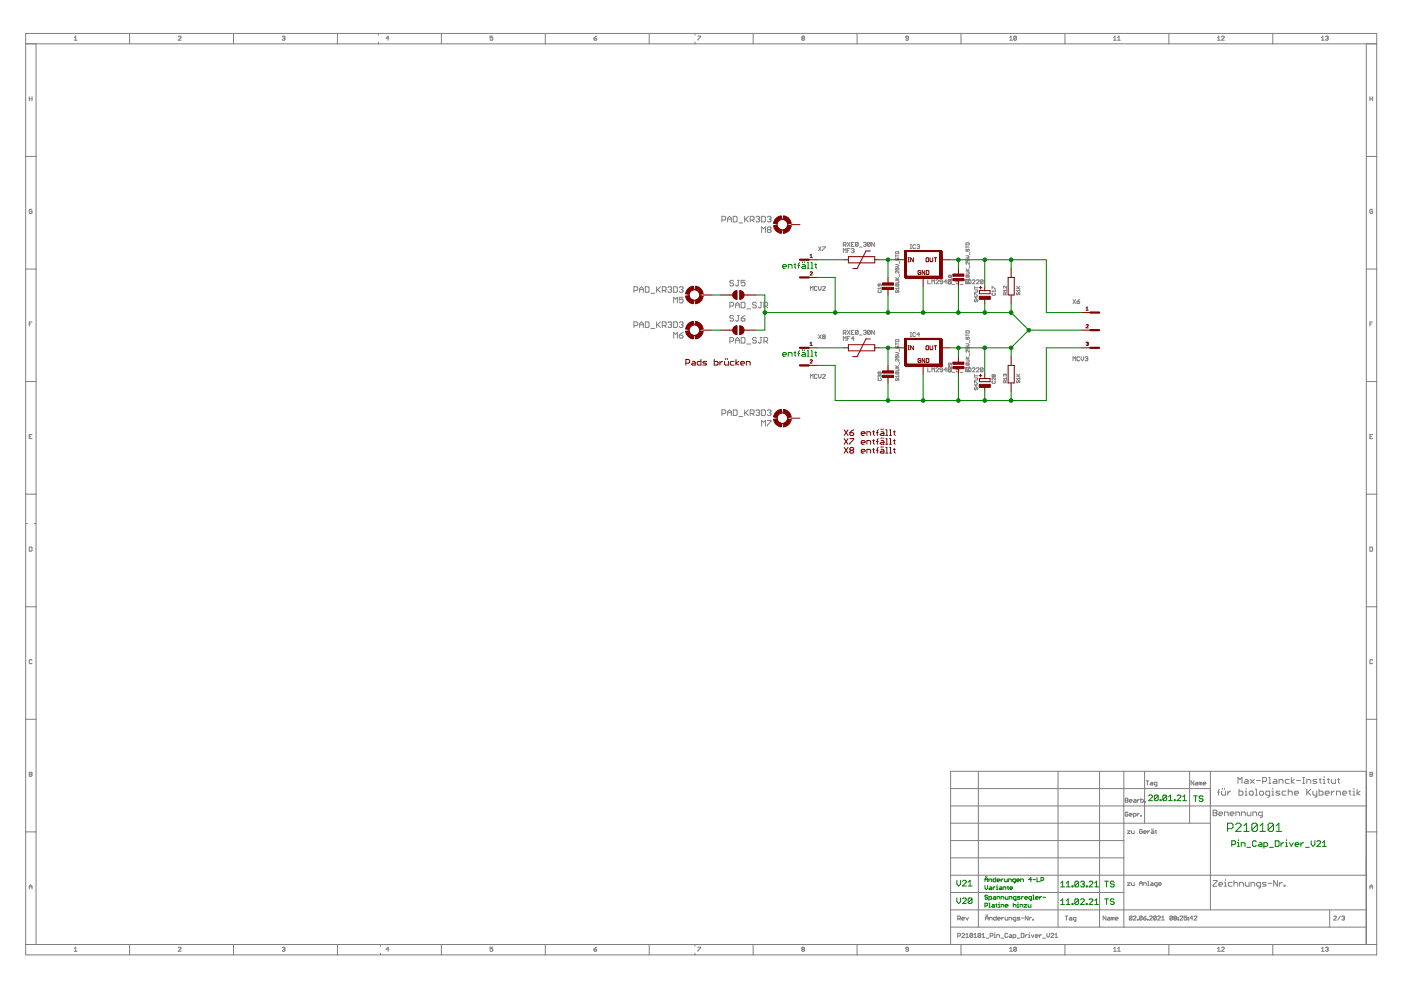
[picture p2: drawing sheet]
<svg xmlns="http://www.w3.org/2000/svg" width="297mm" height="210mm" viewBox="0 0 297 210" stroke-linecap="round" stroke-linejoin="round" font-family="sans-serif">
<g fill="none" stroke="#808080" stroke-width=".21">
<path d="M5.4 7.1h286.5v195.4h-286.5zM5.4 9.3h286.5M7.6 9.3v191M15.8 8l.2-.3v.8M15.8 8.5h.5M27.5 7.1v2.2M37.8 7.8l.1-.1 .5 .1-.6 .7h.6M49.5 7.1v2.2M59.8 7.8l.5-.1 .1 .1-.1 .3M60.1 8.1h.2M60.3 8.1l.1 .1-.1 .3-.5-.1M71.5 7.1v2.2"/>
<path d="M80.2 7.1v.4M80.2 8.9v.4M82.4 8.1h-.5l.4-.4v.8M93.6 7.1v2.2M104.5 7.7h-.6v.4l.3-.1 .3 .1-.2 .4-.4-.1M115.6 7.1v2.2M125.9 8.1h.5l.1 .3-.4 .1zM126.5 7.7l-.6 .4M137.6 7.1v2.2M147.3 7.1v.4M147.3 8.9v.4M148 7.7h.5l-.5 .8"/>
<path d="M159.7 7.1v2.2M170.1 8.1l-.1-.1 .1-.3 .5 .1-.2 .3M170.1 8.1l-.1 .1 .1 .3 .5-.1-.2-.3M170.1 8.1h.3M181.7 7.1v2.2M192.6 8.1h-.4l-.2-.1 .2-.3 .4 .1v.6l-.1 .1-.5-.1M203.8 7.1v2.2M214.1 8l.3-.3v.8M214.1 8.5h.6M215.5 7.8v.6l-.2 .1-.4-.1M215.5 7.8l-.4-.1-.2 .1v.6M215.5 7.8l-.6 .6"/>
<path d="M225.8 7.1v2.2M236.1 8l.3-.3v.8M236.1 8.5h.6M237 8l.3-.3v.8M237 8.5h.5M247.8 7.1v2.2M258.1 8l.3-.3v.8M258.1 8.5h.6M259 7.8l.1-.1 .5 .1-.6 .7h.6M269.9 7.1v2.2M280.2 8l.3-.3v.8M280.2 8.5h.6"/>
<path d="M281 7.8l.5-.1 .1 .1-.1 .3M281.3 8.1h.2M281.5 8.1l.1 .1-.1 .3-.5-.1M289.7 9.3v191M5.4 33.2h2.2M6.2 21h.6M6.2 20.5v.9M6.8 20.5v.9M289.7 33.2h2.2M290.4 20.5v.9M290.4 21h.6M291 20.5v.9"/>
<path d="M5.4 57h2.2M6.8 44.5l-.2-.1-.4 .1v.6l.1 .2 .5-.2v-.3h-.3M153.1 46.7h.6l.2-.2v-.4l-.2-.2h-.6v1.2M154.3 47.1v-.8l.4-.4 .4 .4v.8M154.3 46.5h.8M155.5 45.9h.6l.2 .2v.8l-.2 .2h-.6zM155.5 59.6l-.2-.2h-.4l-.2 .2 .2 .4h.4l.2 .2-.2 .4h-.4l-.2-.2M156.3 59.4h.4M156.5 59.4v1l-.2 .2-.3-.2M156.7 47.3h.8M157.9 45.9v1.2M157.9 59.4h-.8v.6l.4-.2 .4 .2v.4l-.1 .2h-.4l-.3-.2"/>
<path d="M158.1 46.5l.6 .6M158.7 45.9l-.8 .8M159.1 46.7h.6l.2-.2v-.4l-.2-.2h-.6v1.2M159.5 46.7l.4 .4M160.3 46.1l.2-.2h.4l.2 .2-.2 .4M160.7 46.5h.2M160.9 46.5l.2 .2-.2 .4h-.4l-.2-.2M161.5 45.9h.6l.2 .2v.8l-.2 .2h-.6zM161.5 49.3v-1.2l.4 .4 .4-.4v1.2M162.7 46.1l.2-.2h.4l.2 .2-.2 .4M162.9 48.7l-.2-.2 .2-.4h.4l.2 .2-.2 .4M162.9 48.7l-.2 .2 .2 .4h.4l.2-.2-.2-.4"/>
<path d="M162.9 48.7h.4M163.1 46.5h.2M163.3 46.5l.2 .2-.2 .4h-.4l-.2-.2M173.5 52.3l.6 .9M174.1 52.3l-.6 .9M174.4 52.3h.6l-.6 .9M178.8 52h.4l.2-.5-.6-.1v.8M178.8 53.6v-.9l.3 .3 .3-.3v.9M179.1 52l.3 .2M179.6 51.4l.6 .8M179.6 53.1h.3M180.2 51.4l-.6 .8"/>
<path d="M180.2 52.7h-.6v.9M180.5 51.8h.3M180.5 52.9l.4-.2 .2 .2-.2 .2M180.8 53.1h.1M180.9 53.1l.2 .2-.2 .3-.4-.2M181.1 51.4h-.6v.8h.6M181.9 51.5l-.1-.1-.4 .1v.6M181.9 51.5v.6l-.1 .1-.4-.1M181.9 51.5l-.5 .6M182.2 52.4h.6M183.1 51.5l.4-.1 .2 .1-.2 .3M183.4 51.8h.1"/>
<path d="M183.5 51.8l.2 .2-.2 .2-.4-.1M184.5 51.5l-.1-.1-.5 .1v.6M184.5 51.5l-.1 .7-.5-.1M184.5 51.5l-.6 .6M185.4 51.4v.8l-.6-.8v.8M189.9 54.3h.7M189.9 54v.5M189.9 56.8v.4h.3v-.4l.4 .1-.1 .3M189.9 59.5l.7 .1-.1 .4h-.6M189.9 59.3h.7M189.9 58.8l.4 .5M189.9 56.1h.4l.3 .2-.3 .2h-.4"/>
<path d="M190 53.3h.5l.1 .5h-.7zM190 54.7v.5l.5-.5v.5M190.6 57.5v.4l-.5-.4-.2 .1 .1 .3M190.6 58.8l-.4 .4M190.7 55.4v.5M190.7 58.1v.5M193 51.9h.3M193 52.7h.3M193.1 51.9v.8M194.1 52l-.1-.1-.5 .1v.6l.2 .1 .4-.1M194.4 52l.4-.1 .2 .1-.2 .3M194.7 52.3h.1"/>
<path d="M194.8 52.3l.2 .1-.2 .3-.4-.1M196.7 59.3v.9h.6M198.4 59.5l.2-.2 .4 .2-.6 .7h.6M199.9 59.8h-.5l-.1-.2 .1-.3 .5 .2v.5l-.2 .2-.4-.2M200.7 59.8h-.5l.4-.5v.9M201.2 59.7v.5M201.4 58.5h.4l-.2 .3-.2-.1M201.4 58.5h-.3l.1 .3 .2-.1M201.4 58.5v.2M201.6 59.5l-.2-.2-.4 .2v.5M201.6 59.5v.5l-.2 .2M201.6 59.5l-.6 .5"/>
<path d="M201.6 59.7l.2 .1-.2 .4-.6-.2M201.8 59.3h-.7l.2 .2M201.8 59v.5M203.3 59.3h-.6v.5l.3-.2 .3 .2-.2 .4-.4-.2M204.4 59.3h.6M204.7 59.3v.9M204.8 51.6l.6-.1 .1 .4h-.7zM204.8 52.2v.4M204.8 54.9v.5h.3l-.1-.4 .4-.1v.5M204.8 57.7l.7 .1-.1 .3h-.6M204.8 57.4h.7M204.8 57l.5 .4"/>
<path d="M204.8 54.2h.5l.2 .3-.2 .2h-.5M204.8 52.4h.7M204.9 59.7l-.1 .4 .2 .1 .1-.4 .3-.1v.5M204.9 52.9l-.1 .3 .2 .1 .1-.3 .3-.1v.4M204.9 58.4l-.1 .3 .6 .1M204.9 58.4l.6 .1-.1 .3M204.9 58.4l.5 .4M205.3 59.5l.1-.2 .5 .2v.5l-.2 .2-.4-.2zM205.5 55.6v.4l-.5-.4-.2 .1 .1 .3M205.5 59v.5M205.5 59.3h-.7l.2 .2M205.5 57l-.4 .3"/>
<path d="M205.6 53.6v.4M205.6 56.3v.4M206.2 59.5l.1-.2 .4 .2-.5 .7h.5M207 59.5l.2-.2 .4 .2-.6 .7h.6M208.4 59.5v.5l-.1 .2-.4-.2M208.4 59.5l-.1-.2-.4 .2v.5M208.4 59.5l-.5 .5M289.7 57h2.2M291 44.5l-.1-.1-.5 .1v.6l.2 .2 .4-.2v-.3h-.3M6.2 68.7h.3M6.8 68.3h-.6v.8M134.4 61.6h.6l.2-.2v-.4l-.2-.2h-.6v1.2"/>
<path d="M134.4 69h.6l.2-.1v-.4l-.2-.3h-.6v1.2M135.6 62v-.8l.4-.4 .4 .4v.8M135.6 69.4v-.8l.4-.4 .4 .4v.8M135.6 61.4h.8M135.6 68.9h.8M136.8 60.8h.6l.2 .2v.8l-.2 .2h-.6zM136.8 68.2h.6l.2 .3v.7l-.2 .2h-.6zM138 62.2h.8M138 69.6h.8M139.2 60.8v1.2M139.2 68.2v1.2M139.4 61.4l.6 .6"/>
<path d="M139.4 68.9l.6 .5M140 60.8l-.8 .8M140 68.2l-.8 .8M140.4 61.6h.6l.2-.2v-.4l-.2-.2h-.6v1.2M140.4 69h.6l.2-.1v-.4l-.2-.3h-.6v1.2M140.8 61.6l.4 .4M140.8 69l.4 .4M141.6 61l.2-.2h.4l.2 .2-.2 .4M141.6 68.5l.2-.3h.4l.2 .3-.2 .4M142 61.4h.2M142 68.9h.2M142.2 61.4l.2 .2-.2 .4h-.4l-.2-.2"/>
<path d="M142.2 68.9l.2 .1-.2 .4h-.4l-.2-.2M142.8 60.8h.6l.2 .2v.8l-.2 .2h-.6zM142.8 64.2v-1.2l.4 .4 .4-.4v1.2M142.8 68.2h.6l.2 .3v.7l-.2 .2h-.6zM142.8 71.7v-1.2l.4 .4 .4-.4v1.2M144 71.1h.6l.2 .4-.2 .2h-.4l-.2-.2zM144 61l.2-.2h.4l.2 .2-.2 .4M144 68.5l.2-.3h.4l.2 .3-.2 .4M144.4 61.4h.2M144.4 68.9h.2M144.6 61.4l.2 .2-.2 .4h-.4l-.2-.2M144.6 68.9l.2 .1-.2 .4h-.4l-.2-.2"/>
<path d="M144.8 63h-.8v.6l.4-.2 .4 .2v.4l-.2 .2h-.4l-.2-.2M144.8 70.5l-.8 .6M154.7 64.9h.6l.2-.2v-.4l-.2-.2h-.6v1.2M154.7 72.3h.6l.2-.1v-.4l-.2-.3h-.6v1.2M155.5 67.1l-.2-.2h-.4l-.2 .2 .2 .4h.4l.2 .2-.2 .4h-.4l-.2-.2M156 65.3v-.8l.3-.4 .4 .4v.8M156 72.7v-.8l.3-.4 .4 .4v.8M156 64.7h.7M156 72.2h.7M156.3 66.9h.4M156.5 66.9v1l-.2 .2-.3-.2M157.1 64.1h.7l.1 .2v.8l-.1 .2h-.7z"/>
<path d="M157.1 67.5h.7l.1 .4-.1 .2h-.4l-.3-.2zM157.1 71.5h.7l.1 .3v.7l-.1 .2h-.7zM157.9 66.9l-.8 .6M158.3 72.9h.9M158.3 65.5h.9M160.4 71.8l-.3-.3h-.4l-.1 .4 .1 .3h.4l.3 .3-.3 .2h-.4l-.1-.2M160.4 64.3l-.3-.2h-.4l-.1 .4 .1 .2h.4l.3 .4-.3 .2h-.4l-.1-.2M161.2 64.1h.3M161.2 71.5h.3M161.4 64.1v1l-.2 .2-.4-.2M161.4 71.5v1l-.2 .2-.4-.2M162 64.9h.6l.2-.2v-.4l-.2-.2h-.6v1.2"/>
<path d="M162 72.3h.6l.2-.1v-.4l-.2-.3h-.6v1.2M162.3 64.9l.5 .4M162.3 72.3l.5 .4M171.8 61.6v-.9l.3 .3 .3-.3v.9M173.2 60.9l-.1-.2-.4 .2v.5l.1 .2 .4-.2M173.2 79.5l-.1-.1-.4 .1v.6l.1 .1 .4-.1M173.5 60.7v.6l.3 .3 .3-.3v-.6M173.5 79.4v.5l.3 .3 .3-.3v-.5M173.5 71l.6 .8M174.1 71l-.6 .8M174.4 60.9l.1-.2 .5 .2-.6 .7h.6M174.4 79.5l.1-.1 .5 .1-.6 .7h.6"/>
<path d="M174.5 71.4l-.1-.1 .1-.3 .5 .1-.2 .3M174.5 71.4l-.1 .1 .1 .3 .5-.1-.2-.3M174.5 71.4h.3M178.8 70.6h.4l.2-.4-.2-.2h-.4v.9M178.8 72.2v-.8l.3 .2 .3-.2v.8M179.1 70.6l.3 .3M179.6 70l.6 .9M179.6 71.8h.3M180.2 70l-.6 .9M180.2 71.4h-.6v.8M180.5 70.5h.3M181.1 70h-.6v.9h.6"/>
<path d="M181.1 71.8h-.6l.4-.4v.8M181.9 70.2l-.5 .6M181.9 70.2l-.4-.2-.1 .8M181.9 70.2v.6l-.1 .1-.4-.1M182.2 71h.6M183.1 70.2l.4-.2 .2 .2-.2 .3M183.4 70.5h.1M183.5 70.5l.2 .1-.2 .3-.4-.1M184.5 70.2l-.4-.2-.2 .2v.6M184.5 70.2l-.1 .7-.5-.1M184.5 70.2l-.6 .6M185.4 70v.9l-.6-.9v.9"/>
<path d="M186.3 61.6v.4l.5-.1-.1-.3M186.3 78.9l-.1 .3 .5 .1M186.3 78.9h.4l.1 .1-.1 .3M186.3 78.9l.4 .4M186.5 60.2l-.1 .5-.2-.1 .1-.4h.4l.1 .1-.1 .4M186.5 79.7h-.3l.1 .3M186.5 79.7h.3l-.1 .3M186.5 79.7v.1M186.8 61.1h-.6l.2 .3M186.8 60.9v.5M189.9 78.2l.7 .1-.1 .3h-.6M189.9 74.7h.4l.3 .3-.3 .2h-.4"/>
<path d="M189.9 72.7v.4M189.9 75.4v.5h.3v-.5l.4 .1-.1 .4M189.9 77.9h.7M189.9 77.5l.4 .4M189.9 72.9h.7M190 61.6v.4l.2-.1 .1-.3 .3 .1-.1 .3M190 60.2v.5h.5M190 72h.5l.1 .5h-.7zM190 73.4v.4l.5-.4v.4M190 78.9v.4h.5M190 60.2h.5v.5M190 78.9h.5v.4"/>
<path d="M190 60.2l.5 .5M190 78.9l.5 .4M190.6 76.1v.5l-.6-.5v.5M190.6 60.9v.5M190.6 79.6v.4M190.6 61.1h-.7l.2 .3M190.6 79.8h-.7l.2 .2M190.6 77.5l-.4 .3M190.7 74.1v.4M190.7 76.8v.5M193 71.4h.3M193 70.5h.3"/>
<path d="M193.1 70.5v.9M194.1 70.7l-.1-.2-.5 .2v.5l.2 .2 .4-.2M195 70.9h-.6l.4-.4v.9M196.7 78v.8h.6M197.6 60.2v-.9l.2 .3 .3-.3v.9M197.6 78.8v-.8l.2 .3 .3-.3v.8M198.4 78.1l.2-.1 .4 .1-.6 .7h.6M199.9 78.4h-.5l-.1-.1 .1-.3 .5 .1v.6l-.2 .1-.4-.1M200.7 78.4h-.5l.4-.4v.8M201 78.7l.2 .1M201.2 78.4l-.1 .3M201.4 77l-.1 .4-.2-.1 .1-.3h.4l.2 .1-.2 .3"/>
<path d="M201.6 78.1l-.5-.1-.1 .1v.6M201.6 78.1v.6l-.2 .1M201.6 78.1l-.6 .6M201.6 78.4l.2 .3-.7 .1M201.8 77.7v.4l-.5-.4-.2 .1 .1 .3M201.9 60.3h.5M201.9 79h.5M203.3 78h-.6v.4l.3-.1 .3 .1-.2 .4-.4-.1M203.6 60.3h.5M203.6 79h.5M204.4 78h.6M204.7 78v.8"/>
<path d="M204.8 70.8v.5M204.8 73.6v.4h.3v-.4l.4 .1-.1 .3M204.8 76.3l.7 .1-.1 .4h-.6M204.8 76.1h.7M204.8 72.9h.5l.2 .2-.2 .2h-.5M204.8 75.6l.5 .5M204.8 71.1h.7M204.9 70.1h.5l.1 .5h-.7zM204.9 71.5l-.1 .3 .2 .2 .1-.4 .3-.1v.5M204.9 77l-.1 .3 .6 .1M204.9 78.4l-.1 .3 .2 .1 .1-.3 .3-.1v.4M204.9 77l.6 .1-.1 .3"/>
<path d="M204.9 77l.5 .4M205.4 78l.5 .1v.6l-.2 .1-.4-.1v-.6zM205.5 74.3v.4l-.5-.4-.2 .1 .1 .3M205.5 77.7v.4M205.5 77.9h-.7l.2 .2M205.5 75.6l-.4 .4M205.6 72.2v.4M205.6 75v.4M206.2 78.1l.1-.1 .4 .1-.5 .7h.5M206.6 60.8v.4M206.6 62.6v-.4l.7 .4M206.6 79.4v.5"/>
<path d="M206.6 61.5l.7 .1-.1 .3h-.6M206.6 61h.7M206.6 79.7h.7M206.7 63.5l-.1 .4 .2 .1 .1-.4 .3-.1 .1 .1-.1 .4M206.9 62.8v.5l-.3-.4h.7M207 78.1l.2-.1 .4 .1-.6 .7h.6M208.4 78.1l-.4-.1-.1 .7M208.4 78.1l-.1 .7-.4-.1M208.4 78.1l-.5 .6M210.3 61.2v-.4l.7 .4M210.5 62.2l-.2 .1 .2 .3 .5-.1-.1-.3M210.7 79.5h-.4l.2 .4 .2-.1"/>
<path d="M210.7 79.5h.3l-.1 .4-.2-.1M210.7 79.5v.3M211 61.5v.4M211 61.7h-.7l.3 .2M213.1 79.5l-.1-.2-.3 .2 .2 .3M213.1 79.5l.1-.2 .2 .2-.1 .3M213.1 79.5v.1M213.2 62.5v-.3l-.3-.1-.2 .4h.7M213.4 61.6h-.7l.3 .2M213.4 60.7v.4l-.4-.4-.3 .1 .2 .3M213.4 62.1l-.2 .2M213.4 61.4v.4"/>
<path d="M215.5 61.1h.7M215.5 60.7l.5 .4M215.5 79.8h.7M215.5 79.3l.5 .5M215.6 62.1v.4l.3-.1 .1-.3 .2 .1-.1 .3M216.2 61.6h-.7l.3 .2M216.2 61.4v.4M216.2 60.7l-.3 .3M216.2 79.3l-.3 .4M227.5 76.5v-.9l.3 .3 .2-.3v.9M227.5 63.5l.5 .9M228 63.5l-.5 .9"/>
<path d="M228.3 63.9h.5l.1 .3-.4 .2zM228.9 75.8l-.1-.2-.5 .2v.5l.2 .2 .4-.2M228.9 63.5l-.6 .4M229.2 75.6v.6l.3 .3 .3-.3v-.6M230.1 75.8l.4-.2 .1 .2-.1 .3M230.4 76.1h.1M230.5 76.1l.1 .1-.1 .3-.4-.2M290.4 68.7h.3M291 68.3h-.6v.8M5.4 80.9h2.2M6.2 92.6h.3M6.8 92.1h-.6v.9h.6"/>
<path d="M153.1 87.7h.6l.2-.2v-.4l-.2-.2h-.6v1.2M154.3 88.1v-.8l.4-.4 .4 .4v.8M154.3 87.5h.8M155.5 86.9h.6l.2 .2v.8l-.2 .2h-.6zM156.7 88.3h.8M157.9 86.9v1.2M158.1 87.5l.6 .6M158.7 86.9l-.8 .8M159.1 87.7h.6l.2-.2v-.4l-.2-.2h-.6v1.2M159.5 87.7l.4 .4M160.3 87.1l.2-.2h.4l.2 .2-.2 .4M160.7 87.5h.2"/>
<path d="M160.9 87.5l.2 .2-.2 .4h-.4l-.2-.2M161.5 86.9h.6l.2 .2v.8l-.2 .2h-.6zM161.5 90.3v-1.1l.4 .3 .4-.3v1.1M162.7 87.1l.2-.2h.4l.2 .2-.2 .4M162.7 89.2h.8l-.8 1.1M163.1 87.5h.2M163.3 87.5l.2 .2-.2 .4h-.4l-.2-.2M171.8 80.2v-.8l.3 .3 .3-.3v.8M186.3 80.2v.5l.5-.1-.1-.4M190 80.2v.5l.2-.1 .1-.4 .3 .1-.1 .4M206.6 81.3v-.5l.7 .5M206.6 80.1l.7 .1-.1 .4h-.6"/>
<path d="M206.7 82.2v.5l.2-.2 .2-.3 .2 .1-.1 .4M206.9 81.5v.5l-.3-.4h.7M210.5 80.8l-.2 .1 .2 .4 .5-.1-.1-.4M211 80.1v.5l-.4-.5-.3 .1 .2 .4M213.2 81.2v-.4l-.3-.1-.2 .5h.7M213.4 80.2h-.7l.3 .3M213.4 80v.5M213.4 80.7l-.2 .2M215.6 80.7v.5l.3-.2 .1-.3 .2 .1-.1 .4M216.2 80v.5M216.2 80.2h-.7l.3 .3M289.7 80.9h2.2"/>
<path d="M290.4 92.6h.3M291 92.1h-.6v.9h.6M5.4 104.8h2.2M5.4 111h.4M6.2 116h.4l.2 .1v.6l-.2 .2h-.4zM7.3 111h.3M289.7 104.8h2.2M290.4 116h.5l.1 .1-.1 .8h-.5zM5.4 128.7h2.2M289.7 128.7h2.2M5.4 152.5h2.2M6.8 140l-.2-.1-.4 .1v.6l.1 .1 .5-.1"/>
<path d="M289.7 152.5h2.2M291 140l-.1-.1-.5 .1v.6l.2 .1 .4-.1M5.4 176.4h2.2M6.2 163.7l.6 .2-.2 .3 .2 .2-.2 .2h-.4zM6.2 164.2h.4M201.5 170.9h88.2M201.5 174.5h55.1M201.5 167.2h55.1M201.5 178.2h36.8M207.4 163.5v33.1M224.3 163.5v33.1M233.1 163.5v33.1"/>
<path d="M238.3 163.5v33.1M238.6 169.2h.4l.1 .2-.1 .7h-.4zM238.6 169.7h.4M239 176.1h.6l-.6 .6h.6M239.1 172.3l-.1-.1-.4 .1v.6l.1 .1 .4-.1v-.3h-.2M239.4 169.8h.6l-.1-.3-.5 .2v.3l.5 .1M239.4 172.8h.6l-.1-.3-.5 .1v.3l.5 .1M239.9 176.1v.5l.2 .1h.4v-.6M240.3 173h.4l.2-.4-.2-.1h-.4v.8M240.4 169.5l.5 .2v.4h-.5l-.1-.1 .1-.2h.5M241.2 169.5v.6M241.2 172.5v.5"/>
<path d="M241.6 169.5l-.4 .3M241.6 172.5l-.4 .3M241.9 169.2v.9l.5-.1-.1-.5h-.4M241.9 172.9l.1 .1zM242.2 176l-.2-.1-.4 .1v.6l.2 .1 .4-.1v-.3h-.3M242.5 176.4h.6l-.2-.3-.4 .2 .1 .4h.3M242.7 163.5v11M242.7 170l.2 .1zM243 165.6h.6M243.3 165.6v.8M243.3 176.1v.6M243.8 176.1l-.5 .3"/>
<path d="M244 165.9l.4 .1v.4h-.4l-.2-.1 .2-.2h.4M244.2 176.1l.4 .2v.4h-.4l-.1-.1 .1-.2h.4M244.2 175.7v.2M244.5 175.7v.2M244.9 176.1h.3M245 176v.6l.2 .1M245.3 166.4h-.5l-.1-.1 .1-.4h.5v.7l-.3 .1M252.2 163.5v11M253.1 165.6v.8l-.6-.8v.8M253.5 165.9l.5 .1v.4h-.5l-.1-.1 .1-.2h.5M254.5 166l-.2-.1v.5M254.5 166v.4"/>
<path d="M254.5 166l.2-.1 .1 .1v.4M255.1 166.1h.6l-.2-.2-.4 .1 .1 .4h.3M256.6 163.5v29.4M257.2 171.8h.6l.2 .2-.2 .4 .2 .4-.2 .2h-.6zM257.2 172.4h.6M258.1 168h.5M258.4 172.6h.8l-.2-.4h-.4l-.2 .2v.4l.2 .2h.4M258.6 167.3l-.3 .3v1M259 167.7v.7l.2 .2h.6v-.9M259.2 167.1v.2M259.6 173v-.8h.6l.2 .2v.6M259.6 167.1v.2"/>
<path d="M260.3 167.7v.9M260.8 172.6h.8l-.2-.4h-.4l-.2 .2v.4l.2 .2h.4M260.9 167.7h-.2l-.4 .5M262 173v-.8h.6l.2 .2v.6M262.5 166.1v-1.3l.4 .5 .4-.5v1.3M262.7 167.3v1.3h.6l.2-.2v-.4l-.2-.3h-.6M263.2 173v-.8h.6l.2 .2v.6M264 165.3h.4l.2 .2v.6h-.6l-.2-.2 .2-.2h.6M264 168.6h.4M264 167.7h.2v.9M264.2 167.1v.2M264.4 172.2v.6l.2 .2h.6v-.8"/>
<path d="M264.9 168l.2-.3h.4l.2 .3v.4l-.2 .2h-.4l-.2-.2zM265.1 165.3l.8 .8M265.6 173v-.8h.6l.2 .2v.6M265.9 165.3l-.8 .8M266.2 167.3h.2v1.3M266.2 168.6h.4M266.4 165.5h.8M267 168l.3-.3h.4l.2 .3v.4l-.2 .2h-.4l-.3-.2zM267.6 173h-.6l-.2-.2v-.4l.2-.2h.6v1l-.4 .2M267.7 165.7h.6l.2-.2v-.4l-.2-.3h-.6v1.3M269 166.1h.4M269 164.8h.2v1.3"/>
<path d="M269.2 168.6h-.6l-.2-.2v-.4l.2-.3h.6v1.1l-.4 .2M269.7 168.6h.4M269.7 167.7h.2v.9M269.9 167.1v.2M270.1 165.3h.4l.2 .2v.6h-.6l-.2-.2 .2-.2h.6M271.2 166.1v-.8h.6l.2 .2v.6M271.4 167.7h-.7l-.2 .3 .2 .2h.5l.2 .2-.2 .2h-.7M272.7 167.7h-.7l-.2 .3v.4l.2 .2h.7M273.1 168l.2-.3h.5l.2 .3v.6M273.1 167.3v1.3M273.3 165.3h-.6l-.2 .2v.4l.2 .2h.6M273.8 164.8v1.3"/>
<path d="M274.4 165.3l-.6 .4 .6 .4M274.4 168.2h.9l-.2-.5h-.4l-.3 .3v.4l.3 .2h.4M274.9 165.5h.8M276.2 166.1h.4M276.2 164.8h.4M276.4 164.8v1.3M277.1 167.3v1.3M277.1 166.1v-.8h.6l.2 .2v.6M277.3 168l.6 .6M277.9 167.3l-.8 .9M278.4 167.7v.7l.2 .2h.6M279.2 167.7v1.1l-.4 .2"/>
<path d="M279.2 165.3h-.6l-.2 .2 .2 .2h.4l.2 .2-.2 .2h-.6M279.7 167.3v1.3h.6l.2-.2v-.4l-.2-.3h-.6M279.7 165.3h.4M279.9 165.1v.8l.2 .2M280.5 166.1h.5M280.5 165.3h.3v.8M280.8 164.6v.2M281 168.2h.8l-.2-.5h-.4l-.2 .3v.4l.2 .2h.4M281.4 165.3h.4M281.6 165.1v.8l.2 .2M282.3 165.3v.6l.2 .2h.6v-.8M282.3 167.7v.9"/>
<path d="M282.9 167.7h-.2l-.4 .5M283.4 168.6v-.9h.6l.2 .3v.6M283.6 165.3h.4M283.8 165.1v.8l.2 .2M284.7 168.2h.8l-.2-.5h-.4l-.2 .3v.4l.2 .2h.4M286 167.7h.4M286.2 167.6v.8l.2 .2M286.9 168.6h.4M286.9 167.7h.2v.9M287.1 167.1v.2M287.7 167.3v1.3M288.4 167.7l-.7 .5 .7 .4"/>
<path d="M289.7 176.4h2.2M289.7 163.5h-88.2v36.8M290.4 163.7l.6 .2-.1 .7h-.5zM290.4 164.2h.5M6.2 188h.6M6.2 188.5v-.6l.3-.3 .3 .3v.6M201.5 185.6h88.2M201.5 196.6h88.2M201.5 192.9h88.2M201.5 181.9h36.8M201.5 189.2h36.8M203.1 194.8h.4l.1-.4-.5-.2v.9"/>
<path d="M203.1 198.5h.4l.1-.2-.1-.4h-.4v.9M203.3 194.8l.3 .3M203.9 194.8h.6l-.2-.3-.4 .1 .1 .5h.3M203.9 198l.1-.1 .5 .1-.6 .8h.6M204.8 194.5l.3 .6 .2-.6M204.8 198.8h.5M204.8 198.2l.3-.3v.9M206.2 198l-.4-.1-.2 .1v.6M206.2 198v.6l-.1 .2-.5-.2M206.2 198l-.6 .6M206.5 198.8h.6M206.5 198.2l.3-.3v.9"/>
<path d="M207.9 198l-.1-.1-.5 .1v.6M207.9 198v.6l-.1 .2-.5-.2M207.9 198l-.6 .6M208.2 198.8h.6M208.2 198.2l.3-.3v.9M208.9 195.1v-.6l.3-.3 .3 .3v.6M208.9 194.6h.6M209.1 193.9v.2M209.1 198.9h.5M209.4 193.9v.2M209.8 195.1v-.6h.4l.2 .6M209.9 198.5h.5l.1-.5-.1-.1h-.5v.9"/>
<path d="M210.8 198.8h.3M210.8 198.2h.1v.6M210.9 197.7v.2M211.2 194.2v.9h-.4l-.1-.2 .1-.4h.4M211.3 198.8v-.6h.5l.1 .6M211.5 194.8h.6l-.2-.3-.4 .1 .1 .5h.3M212.2 198.9h.6M212.4 194.5v.6M212.8 194.5l-.4 .3M213.1 194.5v.4l.1 .2h.5v-.6M213.7 198l-.2-.1-.4 .1v.6l.1 .2 .5-.2M213.9 195.1v-.6h.5l.1 .6"/>
<path d="M214.1 198.2l.4 .1v.5h-.4l-.2-.2 .2-.1h.4M214.8 198.8h.4l.2-.5-.6-.1v.8M215.4 195.1h-.5l-.1-.2 .1-.4h.5v.7l-.3 .2M215.6 198.9h.6M216.2 194.5h-.4l-.1 .1 .1 .2 .4 .1-.1 .2h-.4M216.5 194.6h.6M216.5 197.9h.4l.2 .1v.6l-.2 .2h-.4zM217.4 198.2v.6M217.8 198.2l-.4 .3M218 194.2v.9l-.6-.9v.9M218.1 198.2h.1v.6M218.1 198.8h.3"/>
<path d="M218.2 194.5v.6M218.2 197.7v.2M218.7 198.2l.2 .6 .3-.6M218.7 194.5l-.5 .3M218.9 194.9l.2 .2zM219.5 198.5h.6l-.2-.3-.4 .1v.3l.4 .2M220.4 198.2v.6M220.8 198.2l-.4 .3M221.1 198.9h.6M222 197.9v.6l.2 .3 .3-.3v-.6M222.8 198l.1-.1 .5 .1-.6 .8h.6M223.7 198.8h.5"/>
<path d="M223.7 198.2l.2-.3v.9M225.8 194.2h.6M226.1 194.2v.9M226.8 194.5l.4 .1v.5h-.4l-.1-.2 .1-.1h.4M228.1 195.1h-.4l-.2-.2 .2-.4h.4v.7l-.3 .2M234.5 194.2v.9l-.6-.9v.9M234.9 194.5l.4 .1v.5h-.4l-.1-.2 .1-.1h.4M235.9 194.6l-.3-.1v.6M235.9 194.6v.5M235.9 194.6l.2-.1 .1 .1v.5M236.5 194.8h.5l-.1-.3-.4 .1 .1 .5h.3M239 187.2h.6l-.6 .5h.6"/>
<path d="M239.9 187.2v.4l.2 .1h.4v-.5M240 194.4l-.1-.2-.5 .2v.5M240 194.4v.5l-.1 .2-.5-.2M240 194.4l-.6 .5M240.3 194.4l.1-.2 .5 .2-.6 .7h.6M241.2 194.9l.1 .2zM241.6 187.7v-.5l.3-.3 .3 .3v.5M241.6 187.3h.6M242.1 194.4l-.1-.2-.4 .2v.5M242.1 194.4l-.1 .7-.4-.2M242.1 194.4l-.5 .5M242.4 194.6h.5l.1 .3-.4 .2z"/>
<path d="M242.5 187.7v-.5h.4l.2 .1v.4M243 194.2l-.6 .4M243.3 194.9l.1 .2zM243.3 187.7h.3M243.3 186.9h.2v.8M243.7 194.4l.2-.2 .4 .2-.6 .7h.6M244.1 187.2l.4 .1v.4h-.4l-.2-.1 .2-.1h.4M245.2 194.4l-.2-.2-.4 .2v.5M245.2 194.4l-.2 .7-.4-.2M245.2 194.4l-.6 .5M245.3 187.7h-.4l-.1-.1 .1-.4h.4v.7l-.3 .1M245.4 194.4l.2-.2 .4 .2-.6 .7h.6"/>
<path d="M245.6 187.5h.6l-.1-.3-.5 .1 .2 .4h.3M246.3 195.1h.6M246.3 194.5l.3-.3v.9M248.6 194.4l-.4-.2-.2 .7M248.6 194.4v.5l-.1 .2-.5-.2M248.6 194.4l-.6 .5M249 194.6l-.1-.1 .1-.3 .4 .2-.1 .2M249 194.6l-.1 .2 .1 .3 .4-.2-.1-.3M249 194.6h.3M249.7 194.9l.2 .2zM249.7 194.5l.2 .1zM250.2 194.4l.1-.2 .4 .2-.5 .7h.5"/>
<path d="M251.6 194.2h-.6v.4l.3-.1 .3 .1-.1 .5-.5-.2M251.9 194.9l.1 .2zM251.9 194.5l.1 .1zM252.9 194.6h-.6l.5-.4v.9M253.2 194.4l.1-.2 .4 .2-.5 .7h.5M257.2 186.7h.8v.2l-.8 .8v.2h.8M258.4 187.5h.8l-.2-.4h-.4l-.2 .2v.4l.2 .2h.4M259.6 187.9h.4M259.6 187.1h.2v.8M259.8 186.5v.2M261.2 187.1h-.6l-.2 .2v.4l.2 .2h.6M261.6 186.7v1.2"/>
<path d="M261.6 187.3l.2-.2h.4l.2 .2v.6M262.8 187.9v-.8h.6l.2 .2v.6M264 187.1v.6l.2 .2h.6v-.8M265.2 187.9v-.8h.6l.2 .2v.6M267.2 187.9h-.6l-.2-.2v-.4l.2-.2h.6v1l-.4 .2M268.4 187.1h-.6l-.2 .2 .8 .4-.2 .2h-.6M268.8 187.3h.8M270.8 186.7v1.2l-.8-1.2v1.2M271.3 187.1v.8M271.8 187.1h-.2l-.3 .4M272.2 187.7h.2v.2h-.2zM281.9 192.9v3.7"/>
<path d="M282.8 194.4l.1-.2 .4 .2-.5 .7h.5M284.2 194.2l-.6 .9M284.5 194.4l.4-.2 .2 .2-.2 .2M284.8 194.6h.1M284.9 194.6l.2 .2-.2 .3-.4-.2M290.4 188.5v-.6l.3-.3 .3 .3v.6M290.4 188h.6M5.4 200.3h286.5M15.8 201.1l.2-.3v.9M15.8 201.7h.5M27.5 200.3v2.2M37.8 201l.1-.2 .5 .2-.6 .7h.6"/>
<path d="M49.5 200.3v2.2M59.8 201l.5-.2 .1 .2-.1 .3M60.1 201.3h.2M60.3 201.3l.1 .1-.1 .3-.5-.2M71.5 200.3v2.2M80.7 200.3v.3M80.7 202.1v.4M82.4 201.3h-.5l.4-.5v.9M93.6 200.3v2.2M104.5 200.8h-.6v.5l.3-.2 .3 .2-.2 .4-.4-.2M115.6 200.3v2.2M125.9 201.3h.5l.1 .2-.4 .2z"/>
<path d="M126.5 200.8l-.6 .5M137.6 200.3v2.2M147.3 200.3v.3M147.3 202.1v.4M148 200.8h.5l-.5 .9M159.7 200.3v2.2M170.1 201.3l-.1 .1 .1 .3 .5-.2-.2-.2M170.1 201.3l-.1-.2 .1-.3 .5 .2-.2 .3M170.1 201.3h.3M181.7 200.3v2.2M192.6 201.3h-.4l-.2-.2 .2-.3 .4 .2v.5l-.1 .2-.5-.2M203.8 200.3v2.2"/>
<path d="M214.1 201.7h.6M214.1 201.1l.3-.3v.9M215.5 201v.5l-.2 .2-.4-.2M215.5 201l-.4-.2-.2 .2v.5M215.5 201l-.6 .5M225.8 200.3v2.2M236.1 201.7h.6M236.1 201.1l.3-.3v.9M237 201.7h.5M237 201.1l.3-.3v.9M247.8 200.3v2.2M258.1 201.7h.6"/>
<path d="M258.1 201.1l.3-.3v.9M259 201l.1-.2 .5 .2-.6 .7h.6M269.9 200.3v2.2M280.2 201.7h.6M280.2 201.1l.3-.3v.9M281 201l.5-.2 .1 .2-.1 .3M281.3 201.3h.2M281.5 201.3l.1 .1-.1 .3-.5-.2"/>
</g>
<g fill="none" stroke="#800000" stroke-width=".21">
<path d="M167.7 47.6h1.9M171.5 55.1h1.8M171.5 58.8h1.8M171.8 57.7h.4l-.4 .6h.4M171.8 54.6h.4M171.8 54.1l.2-.2v.7M178.9 55.1h1M179.9 54.4h5.6v1.3h-5.6zM184.5 53.2h-.9l-1.9 3.7h-.9M185.5 55.1h.9M188.3 58.8v1.5M191.9 57.3h.2"/>
<path d="M191.9 58.2h.2M191.9 57.8h.2M191.9 55.5h.2M191.9 54.6h.2M191.9 58.8h7.8M191.9 58.8l.2 .3M191.9 58.5l7.8 .1M191.9 58.7h7.8M191.9 58.6h7.8M191.9 58.5h.2M191.9 58.4h.2M191.9 58.3h.2"/>
<path d="M191.9 58.1h.2M191.9 58h.2M191.9 57.9h.2M191.9 57.7h.2M191.9 57.6h.2M191.9 57.5h.2M191.9 57.4h.2M191.9 57.2h.2M191.9 57.1h.2M191.9 57h.2M191.9 56.9h.2M191.9 56.8h.2"/>
<path d="M191.9 56.7h.2M191.9 56.6h.2M191.9 56.5h.2M191.9 56.4h.2M191.9 56.3h.2M191.9 56.2h.2M191.9 56.1h.2M191.9 56h.2M191.9 55.9h.2M191.9 55.8h.2M191.9 55.7h.2M191.9 55.6h.2"/>
<path d="M191.9 55.4h.2M191.9 55.3h.2M191.9 55.2h.2M191.9 55.1h.2M191.9 55h.2M191.9 54.9h.2M191.9 54.8h.2M191.9 54.7h.2M191.9 54.5h.2M191.9 54.4h.2M191.9 54.3h.2M191.9 54.2h.2"/>
<path d="M191.9 54.1h.2M191.9 54h.2M191.9 53.9h.2M191.9 53.8h.2M191.9 53.7h.2M191.9 53.6h.2M191.9 53.5h.2M191.9 53.4h.2M191.9 53.3h7.7M191.9 53.2h7.7M191.9 53.1l7.6 .1M191.9 58.9h7.8"/>
<path d="M192 58.9h7.7M192 59h7.7M192.1 55.1h-2M192.1 53.3v5.3M192.1 58.8v.3M192.3 58.6v.5M192.5 55.5h.3M192.5 54.7h.3M192.7 54.7v.8M193.7 54.7v.8l-.6-.8v.8M195.2 57.5l-.1-.1-.5 .1v.6l.2 .1 .4-.1v-.3h-.3M195.7 58.8v1.9"/>
<path d="M196.1 57.4v.8l-.6-.8v.8M196.4 57.4l.5 .1v.6l-.1 .1h-.4zM196.5 54.7l.4 .1-.1 .7-.5-.1zM197.2 54.7v.7l.1 .1 .5-.1v-.7M198.1 54.7h.5M198.3 54.7v.8M199.2 57.3h.5M199.2 58.2h.5M199.2 57.8h.5M199.2 55.5h.5M199.2 54.6h.5M199.2 55.1h2.1"/>
<path d="M199.2 53.1v5.5M199.2 58.5h.5M199.2 58.4h.5M199.2 58.3h.5M199.2 58.1h.5M199.2 58h.5M199.2 57.9h.5M199.2 57.7h.5M199.2 57.6h.5M199.2 57.5h.5M199.2 57.4h.5M199.2 57.2h.5"/>
<path d="M199.2 57.1h.5M199.2 57h.5M199.2 56.9h.5M199.2 56.8h.5M199.2 56.7h.5M199.2 56.6h.5M199.2 56.5h.5M199.2 56.4h.5M199.2 56.3h.5M199.2 56.2h.5M199.2 56.1h.5M199.2 56h.5"/>
<path d="M199.2 55.9h.5M199.2 55.8h.5M199.2 55.7h.5M199.2 55.6h.5M199.2 55.4h.5M199.2 55.3h.5M199.2 55.2h.5M199.2 55.1h.5M199.2 55h.5M199.2 54.9h.5M199.2 54.8h.5M199.2 54.7h.5"/>
<path d="M199.2 54.5h.5M199.2 54.4h.5M199.2 54.3h.5M199.2 54.2h.5M199.2 54.1h.5M199.2 54h.5M199.2 53.9h.5M199.2 53.8h.5M199.2 53.7h.5M199.2 53.6h.5M199.2 53.5h.5M199.2 53.4h.5"/>
<path d="M199.7 53.3v5.7h-7.6M199.7 53.3l-.2-.2h-7.6v5.7M199.7 53.3h-7.8M203.2 56.9v1.5M203.2 59.2v1.5M213.7 58.8h1.3v3.7h-1.3zM214.4 56.9v1.9M145.4 77h.6l.2-.2v-.4l-.2-.2h-.6v1.2M146.8 76.6h.4l.2 .2v.6h-.6l-.2-.2 .2-.2h.6M148.6 76.2v1.2h-.6l-.2-.2v-.4l.2-.2h.6M149.1 70h1.9M149.1 62.5h1.9"/>
<path d="M149.8 76.6h-.6l-.2 .2 .2 .2h.4l.2 .2-.2 .2h-.6M151.4 76.2v1.2h.6l.2-.2v-.4l-.2-.2h-.6M152.6 76.6v.8M152.8 70h2.5M152.8 62.5h2.5M153.2 76.6l-.6 .4M153.6 76.6v.6l.2 .2h.6v-.8M153.8 76v.2M154.2 76v.2M155.6 76.6h-.6l-.2 .2v.4l.2 .2h.6M156 76.2v1.2M156.6 76.6l-.6 .4 .6 .4"/>
<path d="M157 77h.8l-.2-.4h-.4l-.2 .2v.4l.2 .2h.4M157.8 70h2.5M157.8 62.5h2.5M158.2 77.4v-.8h.6l.2 .2v.6M171.5 73.7h1.8M171.5 77.5h1.8M171.8 73.2h.4M171.8 72.8l.2-.2v.6M171.8 76.4l.1-.1 .3 .1-.4 .6h.4M178.9 73.7h1M179.9 73.1h5.6v1.3h-5.6zM184.5 71.9h-.9l-1.9 3.7h-.9"/>
<path d="M185.5 73.7h.9M188.3 61v1.5M188.3 77.5v1.5M188.3 79.7v1.5M191.9 76.2h.2M191.9 77h.2M191.9 76.6h.2M191.9 77.4h7.8M191.9 72.5h.2M191.9 72.9h.2M191.9 73.2h.2M191.9 76.9h.2"/>
<path d="M191.9 76.3h.2M191.9 77.5h7.8M191.9 76h.2M191.9 76.8h.2M191.9 76.4h.2M191.9 74.1h.2M191.9 73.3h.2M191.9 77.5l.2 .2M191.9 77.2h7.8M191.9 77.3h7.8M191.9 77.2h.2M191.9 77.1h.2"/>
<path d="M191.9 76.7h.2M191.9 76.5h.2M191.9 76.1h.2M191.9 75.9h.2M191.9 75.8h.2M191.9 75.7h.2M191.9 75.6h.2M191.9 75.5h.2M191.9 75.4h.2M191.9 75.3h.2M191.9 75.2h.2M191.9 75.1h.2"/>
<path d="M191.9 75h.2M191.9 74.9h.2M191.9 74.8h.2M191.9 74.7h.2M191.9 74.6h.2M191.9 74.5h.2M191.9 74.4h.2M191.9 74.3h.2M191.9 74.2h.2M191.9 74h.2M191.9 73.9h.2M191.9 73.8h.2"/>
<path d="M191.9 73.7h.2M191.9 73.6h.2M191.9 73.5h.2M191.9 73.4h.2M191.9 73.1h.2M191.9 73h.2M191.9 72.8h.2M191.9 72.7h.2M191.9 72.6h.2M191.9 72.4h.2M191.9 72.3h.2M191.9 72.2h.2"/>
<path d="M191.9 72.1h.2M191.9 72h.2M191.9 72h7.8M191.9 71.9h7.7M191.9 71.8h7.7M192 77.5h7.7M192 77.6h7.7M192.1 72v5.2M192.1 77.5v.2M192.1 73.7h-2M192.3 77.2v.5M192.5 74.1h.3"/>
<path d="M192.5 73.3h.3M192.7 73.3v.8M193.7 73.3v.8l-.6-.8v.8M195.2 76.2l-.1-.2-.5 .2v.5l.2 .2 .4-.2v-.3h-.3M195.7 77.5v1.8M196.1 76v.9l-.6-.9v.9M196.3 73.4l.2-.1 .4 .1-.1 .7-.5-.1zM196.4 76l.5 .2v.5l-.1 .2h-.4zM197.2 73.3v.7l.1 .1 .5-.1v-.7M198.1 73.3h.5M198.3 73.3v.8M199.2 76.2h.5"/>
<path d="M199.2 77h.5M199.2 76.6h.5M199.2 71.8v5.4M199.2 72.5h.5M199.2 72.9h.5M199.2 73.2h.5M199.2 73.7h2.1M199.2 76.9h.5M199.2 76.3h.5M199.2 76h.5M199.2 76.8h.5M199.2 76.4h.5"/>
<path d="M199.2 74.1h.5M199.2 73.3h.5M199.2 77.2h.5M199.2 77.1h.5M199.2 76.7h.5M199.2 76.5h.5M199.2 76.1h.5M199.2 75.9h.5M199.2 75.8h.5M199.2 75.7h.5M199.2 75.6h.5M199.2 75.5h.5"/>
<path d="M199.2 75.4h.5M199.2 75.3h.5M199.2 75.2h.5M199.2 75.1h.5M199.2 75h.5M199.2 74.9h.5M199.2 74.8h.5M199.2 74.7h.5M199.2 74.6h.5M199.2 74.5h.5M199.2 74.4h.5M199.2 74.3h.5"/>
<path d="M199.2 74.2h.5M199.2 74h.5M199.2 73.9h.5M199.2 73.8h.5M199.2 73.7h.5M199.2 73.6h.5M199.2 73.5h.5M199.2 73.4h.5M199.2 73.1h.5M199.2 73h.5M199.2 72.8h.5M199.2 72.7h.5"/>
<path d="M199.2 72.6h.5M199.2 72.4h.5M199.2 72.3h.5M199.2 72.2h.5M199.2 72.1h.5M199.2 72h.5M199.7 72l-.2-.2h-7.6v5.7M199.7 72v5.7h-7.6M203.2 75.6v1.5M203.2 77.8v1.5M207.6 61h.6M207.6 79.7h.6"/>
<path d="M207.7 61.6h2.2v.7h-2.2zM207.9 60.7v.6M207.9 79.4v.5M208.8 60.7v.9M208.8 63.5v.9M208.8 79.3v1M213.7 77.5h1.3v3.7h-1.3zM214.4 62.5v1.9M214.4 75.6v1.9M229.3 66.3h1.9M229.3 70h1.9M229.3 73.7h1.9"/>
<path d="M230.3 65.3l.2-.2v.7M230.3 65.8h.4M230.3 68.9h.4l-.4 .6h.4M230.3 72.7l.3-.1 .1 .1-.1 .2M230.5 72.9h.1M230.6 72.9l.1 .1-.1 .2-.3-.1M167.7 88.7h1.9M179 91.1l.8 1.2M179 93l.8 1.2M179 94.9l.8 1.2M179.8 91.1l-.8 1.2M179.8 93l-.8 1.2"/>
<path d="M179.8 94.9l-.8 1.2M180.2 91.7h.6l.2 .4-.2 .2h-.4l-.2-.2zM180.2 93h.8v.2l-.8 .8v.2M180.4 95.5l-.2-.2 .2-.4h.4l.2 .2-.2 .4M180.4 95.5l-.2 .2 .2 .4h.4l.2-.2-.2-.4M180.4 95.5h.4M181 91.1l-.8 .6M182.6 91.9h.8l-.2-.4h-.4l-.2 .2v.4l.2 .2h.4M182.6 93.8h.8l-.2-.4h-.4l-.2 .2v.4l.2 .2h.4M182.6 95.7h.8l-.2-.4h-.4l-.2 .2v.4l.2 .2h.4M183.8 92.3v-.8h.6l.2 .2v.6M183.8 94.2v-.8h.6l.2 .2v.6"/>
<path d="M183.8 96.1v-.8h.6l.2 .2v.6M185 91.5h.4M185 93.4h.4M185 95.3h.4M185.2 91.3v.8l.2 .2M185.2 93.2v.8l.2 .2M185.2 95.1v.8l.2 .2M185.8 91.7h.4M185.8 93.6h.4M185.8 95.5h.4M186.2 91.1l-.2 .2v1M186.2 93l-.2 .2v1"/>
<path d="M186.2 94.9l-.2 .2v1M186.8 91.5h.4l.2 .2v.6h-.6l-.2-.2 .2-.2h.6M186.8 93.4h.4l.2 .2v.6h-.6l-.2-.2 .2-.2h.6M186.8 95.3h.4l.2 .2v.6h-.6l-.2-.2 .2-.2h.6M186.8 90.9v.2M186.8 92.8v.2M186.8 94.7v.2M187.2 90.9v.2M187.2 92.8v.2M187.2 94.7v.2M187.8 92.3h.4M187.8 91.1h.2v1.2"/>
<path d="M187.8 93h.2v1.2M187.8 94.9h.2v1.2M187.8 94.2h.4M187.8 96.1h.4M188.6 92.3h.4M188.6 91.1h.2v1.2M188.6 93h.2v1.2M188.6 94.9h.2v1.2M188.6 94.2h.4M188.6 96.1h.4M189.4 91.5h.4M189.4 93.4h.4"/>
<path d="M189.4 95.3h.4M189.6 91.3v.8l.2 .2M189.6 93.2v.8l.2 .2M189.6 95.1v.8l.2 .2M207.7 80.3h2.2v.6h-2.2zM208.8 82.1v1M214.4 81.2v1.9"/>
<circle cx="165.9" cy="47.6" r="1.12"/>
<circle cx="147.2" cy="62.5" r="1.12"/>
<circle cx="147.2" cy="70" r="1.12"/>
<circle cx="165.9" cy="88.7" r="1.12"/>
</g>
<g fill="#800000" stroke="#800000" stroke-width=".21">
<path d="M207.6 62.8h2.4v.7h-2.4z"/>
<path d="M202 59.1h2.4v.4h-2.4z"/>
<path d="M202 58.1h2.4v.5h-2.4z"/>
<path d="M187.1 60.9h2.3v.5h-2.3z"/>
<path d="M187.1 60h2.3v.5h-2.3z"/>
<path d="M207.6 81.5h2.4v.6h-2.4z"/>
<path d="M202 77.7h2.4v.5h-2.4z"/>
<path d="M202 76.8h2.4v.4h-2.4z"/>
<path d="M187.1 79.6h2.3v.4h-2.3z"/>
<path d="M187.1 78.6h2.3v.5h-2.3z"/>
</g>
<path d="M169.6 55.1h1.9M169.6 58.8h1.9M169.6 73.7h1.9M169.6 77.5h1.9M231.2 66.3h1.8M231.2 70h1.8M231.2 73.7h1.8" fill="none" stroke="#800000" stroke-width=".47"/>
<g fill="#800000" stroke="#800000" stroke-width=".21">
<path d="M156.8 61.6a.93 .93 0 0 1 1 .9 .93 .93 0 0 1-1 1z" fill-rule="evenodd"/>
<path d="M155.7 61.8l.6-.2v1.9a.94 .94 0 0 1-.9-.6 .94 .94 0 0 1 .3-1.1z" fill-rule="evenodd"/>
<path d="M156.8 69.1a.93 .93 0 0 1 1 .9 .93 .93 0 0 1-1 .9z" fill-rule="evenodd"/>
<path d="M155.7 69.3l.6-.2v1.8a.93 .93 0 0 1-.9-.6 .93 .93 0 0 1 .3-1z" fill-rule="evenodd"/>
<path d="M145.4 62.8l.7-.1 .4 .7 .6 .3-.1 .7a1.89 1.89 0 0 1-1.6-1.6z" fill-rule="evenodd"/>
<path d="M147.4 63.7l.5-.3 .5-.7 .7 .1a1.9 1.9 0 0 1-1.6 1.6z" fill-rule="evenodd"/>
<path d="M147.5 60.7a1.9 1.9 0 0 1 1.6 1.6l-.7 .1-.1-.3a1.07 1.07 0 0 0-.9-.7z" fill-rule="evenodd"/>
<path d="M145.9 61.2l.6-.4 .5-.1 .1 .7a1.11 1.11 0 0 0-1 1l-.7-.1z" fill-rule="evenodd"/>
<path d="M145.4 70.2l.7-.1 .4 .8 .6 .2-.1 .8a1.89 1.89 0 0 1-1.6-1.7z" fill-rule="evenodd"/>
<path d="M147.4 71.1l.5-.2 .5-.8 .7 .1a1.9 1.9 0 0 1-1.6 1.7z" fill-rule="evenodd"/>
<path d="M147.5 68.1a1.9 1.9 0 0 1 1.6 1.7l-.7 .1-.5-.8-.5-.2z" fill-rule="evenodd"/>
<path d="M145.9 68.7l1.1-.6 .1 .8-.6 .2-.4 .8-.7-.1z" fill-rule="evenodd"/>
<path d="M164 88.9l.8-.1a1.11 1.11 0 0 0 .9 1v.7a1.85 1.85 0 0 1-1.7-1.6z" fill-rule="evenodd"/>
<path d="M167 88.8l.7 .1a1.85 1.85 0 0 1-1.6 1.6l-.1-.7 .8-.5z" fill-rule="evenodd"/>
<path d="M166.1 86.8a1.85 1.85 0 0 1 1.6 1.6l-.7 .1-.4-.7-.6-.3z" fill-rule="evenodd"/>
<path d="M164.5 87.3l1.2-.5v.7l-.2 .1a1.07 1.07 0 0 0-.7 .9l-.8-.1 .1-.5z" fill-rule="evenodd"/>
<path d="M164 47.9l.8-.1a1.11 1.11 0 0 0 .9 .9v.8a1.85 1.85 0 0 1-1.7-1.6z" fill-rule="evenodd"/>
<path d="M167 47.8l.7 .1a1.85 1.85 0 0 1-1.6 1.6l-.1-.8 .8-.4z" fill-rule="evenodd"/>
<path d="M166.1 45.8a1.85 1.85 0 0 1 1.6 1.6l-.7 .1-.4-.8-.6-.2z" fill-rule="evenodd"/>
<path d="M164.5 46.3l1.2-.5v.7l-.2 .1a1.07 1.07 0 0 0-.7 .9l-.8-.1 .1-.5z" fill-rule="evenodd"/>
</g>
<g fill="none" stroke="#008000" stroke-width=".21">
<path d="M165.9 56.5h.8l-.2-.4h-.4l-.2 .2v.4l.2 .2h.4M167.1 56.9v-.8h.6l.2 .2v.6M168.3 56.1h.4M168.6 55.9v.8l.1 .2M169.1 56.3h.4M169.5 55.7l-.2 .2v1M170.1 56.1h.4l.3 .2v.6h-.7l-.2-.2 .2-.2h.7M170.1 55.5v.2M170.5 55.5v.2M171.2 56.9h.4M171.2 55.7h.1v1.2M172 56.9h.3"/>
<path d="M172 55.7h.1v1.2M172.7 56.1h.4M173 55.9v.8l.1 .2M173.3 55.1h5.6M173.3 58.8h3.8v7.5M186.4 55.1h3.7M188.3 55.1v3.7M201.3 55.1h20.5v11.2h7.5M203.2 55.1v1.8M208.8 55.1v5.6M214.4 55.1v1.8M151 70h1.8"/>
<path d="M151 62.5h1.8M160.3 62.5h1.9v7.5h-1.9M162.2 66.3h52.2M165.9 75.1h.8l-.2-.4h-.4l-.2 .3v.4l.2 .1h.4M167.1 75.5v-.8h.6l.2 .3v.5M168.3 74.7h.4M168.6 74.5v.9l.1 .1M169.1 75h.4M169.5 74.4l-.2 .1v1M170.1 74.7h.4l.3 .3v.5h-.7l-.2-.1 .2-.3h.7M170.1 74.1v.3M170.5 74.1v.3"/>
<path d="M171.2 74.4h.1v1.1M171.2 75.5h.4M172 74.4h.1v1.1M172 75.5h.3M172.7 74.7h.4M173 74.5v.9l.1 .1M173.3 73.7h5.6M186.4 73.7h3.7M188.3 62.5v3.8M188.3 73.7v3.8M195.7 60.7v5.6M195.7 79.3v5.6"/>
<path d="M201.3 73.7h13.1M203.2 60.7v5.6M203.2 73.7v1.9M203.2 79.3v5.6M208.8 64.4v1.9M208.8 73.7v5.6M214.4 64.4v1.9M214.4 73.7v1.9M214.4 66.3l3.7 3.7M218.1 70l-3.7 3.7M218.1 70h11.2M229.3 73.7h-7.5v11.2h-44.7v-7.4h-3.8"/>
<path d="M188.3 81.2v3.7M208.8 83.1v1.8M214.4 83.1v1.8M243.5 168.8l.2-.2h.4l.2 .2v.2l-.8 .8h.8M245.6 168.8v.8l-.3 .2h-.4l-.1-.2M245.6 168.8l-.3-.2h-.4l-.1 .2v.8M245.6 168.8l-.8 .8M246 169.6h.1v.2h-.1zM247.4 168.8v.8l-.3 .2h-.3l-.3-.2M247.4 168.8l-.3-.2h-.3l-.3 .2v.8M247.4 168.8l-.9 .8M247.8 169.8h.8"/>
<path d="M247.8 169l.4-.4v1.2M249 169.6h.2v.2h-.2zM249.6 168.8l.2-.2h.3l.3 .2v.2l-.8 .8h.8M250.8 169.8h.8M250.8 169l.4-.4v1.2M253.1 168.7h.8M253.4 168.7v1.2M255.1 169l-.2-.3h-.4l-.2 .3 .2 .4h.4l.2 .1-.2 .4h-.4l-.2-.2M260.3 175.7h.8l.3-.3v-.6l-.3-.3h-.8v1.8M261.2 179h.6l.2-.1v-.4l-.2-.2h-.6v1.2M262 174.8l.3-.3h.5l.3 .3v.3l-1.1 1.2h1.1M262.4 178.7h.2v.8"/>
<path d="M262.4 179.5h.4M262.6 178.1v.2M263.2 179.5v-.8h.6l.2 .2v.6M263.7 176.3h1.2M263.7 175.1l.6-.6v1.8M264.4 179.7h.8M266.4 178.5l-.2-.2h-.4l-.2 .2v.8l.2 .2h.4l.2-.2M266.6 174.8l-.3-.3h-.6l-.3 .3v1.2M266.6 174.8v1.2l-.3 .3h-.6l-.3-.3M266.6 174.8l-1.2 1.2M267 178.7h.4l.2 .2v.6h-.6l-.2-.2 .2-.3h.6M267.1 176.3h1.2"/>
<path d="M267.1 175.1l.6-.6v1.8M268 179.5h.6l.2-.2v-.4l-.2-.2h-.6v1.2M269.2 179.7h.8M270 174.8l-.3-.3h-.6l-.2 .3v1.2M270 174.8v1.2l-.3 .3h-.6l-.2-.3M270 174.8l-1.1 1.2M270.4 178.3h.6l.2 .2v.8l-.2 .2h-.6zM270.6 176.3h1.1M270.6 175.1l.5-.6v1.8M271.6 178.7v.8M272.2 178.7h-.2l-.4 .3M272.6 178.7h.2v.8"/>
<path d="M272.6 179.5h.4M272.8 178.1v.2M273.4 178.7l.4 .8 .4-.8M274.6 179h.8l-.2-.3h-.4l-.2 .2v.4l.2 .2h.4M275.8 178.7v.8M276.4 178.7h-.2l-.4 .3M276.8 179.7h.8M278 178.3v.7l.4 .5 .4-.5v-.7M279.2 178.5l.2-.2h.4l.2 .2v.2l-.8 .8h.8M280.4 179.5h.8M280.4 178.7l.4-.4v1.2M202.9 186.6v.9l.4 .4 .4-.4v-.9"/>
<path d="M202.9 190.4v.8l.4 .4 .4-.4v-.8M204.1 190.6l.2-.2h.4l.2 .2v.2l-.8 .8h.8M204.1 186.9l.2-.3h.4l.2 .3v.1l-.8 .9h.8M205.3 187.9h.8M205.3 187l.4-.4v1.3M206.1 190.6v.8l-.2 .2h-.4l-.2-.2M206.1 190.6l-.2-.2h-.4l-.2 .2v.8M206.1 190.6l-.8 .8M208.8 186.9v-.5l.3-.3 .3 .3v.5M208.8 187.7v.6l.3 .3 .3-.3v-.6M208.8 192.1h.5l.1-.5-.6-.1v.8M208.8 186.5h.6"/>
<path d="M209 185.8v.1M209.3 185.8v.1M209.4 189.9l-.4-.1-.2 .3 .5 .1 .1 .3-.1 .2-.5-.2M209.7 190.7h.4l.1-.2-.1-.4h-.4v.9M209.7 186.9v-.5h.4l.1 .5M209.7 191.5h.1v.8M209.7 192.3h.3M209.8 188l.4 .2v.4h-.4l-.1-.1 .1-.2h.4M210.4 191.8l.4 .1v.4h-.4l-.2-.1 .2-.1h.4M210.5 188v.6M210.7 190.1l.4 .1v.5h-.4l-.2-.2 .2-.1h.4M211 188l-.5 .3"/>
<path d="M211.1 191.8h.3M211.1 186.1v.8h-.4l-.2-.1 .2-.4h.4M211.3 188h.1v.6M211.3 191.6v.6l.1 .1M211.3 188.6h.2M211.4 190.7v-.6h.4l.2 .1v.5M211.4 186.6h.6l-.2-.2-.4 .1 .1 .4h.3M211.4 187.6v.1M211.7 191.8h.1v.5M211.7 192.3h.3M211.8 191.3v.2M212 188l.4 .2v.4h-.4l-.2-.1 .2-.2h.4"/>
<path d="M212.3 192.3v-.5h.4l.1 .1v.4M212.3 190.7v-.6h.4l.1 .1v.5M212.3 186.4v.5M212.7 188.6v-.6h.4l.2 .6M212.7 186.4l-.4 .2M213 186.4v.4l.1 .1h.5v-.5M213.1 192.1h.6l-.1-.3-.5 .1v.3l.5 .1M213.1 190.1l.2 .6h.4v-.6M213.6 188h.2M213.7 187.9v.6l.1 .1M213.8 186.9v-.5l.6 .1v.4M214 190.7v-.6h.4l.1 .6"/>
<path d="M214.1 188.3h.6l-.2-.3-.4 .2v.3l.4 .1M214.8 191.9l.5-.1 .1 .1v.4M214.8 191.5v.8M215.3 186.9h-.5l-.1-.4 .6-.1v.7l-.3 .1M215.4 190.7h-.4l-.2-.2 .2-.4h.4v.7l-.3 .2M215.6 186.6h.5l-.1-.2-.4 .1 .1 .4h.3M215.7 191.8h.1v.5M215.7 192.3h.3M215.8 191.3v.2M216.3 190.1h-.5l-.1 .1 .4 .2 .2 .1-.2 .2h-.4M216.3 192.3v-.5h.4l.2 .1v.4M216.4 186.9v-.5h.5l.1 .5"/>
<path d="M216.6 190.1v.6M217 190.1l-.4 .3M217.1 191.8h.6l-.6 .5h.6M217.3 190.4h.5l-.1-.3-.4 .1v.3l.4 .2M218 191.8l.1 .5h.5v-.5M218.7 190.7h-.4l-.2-.2 .2-.4h.4v.7l-.3 .2M218.7 186.5h-.6l.5-.4v.8M219 189.8h.1v.9M219 190.7h.3M219 186.5h.6M219.6 190.4h.5l-.1-.3-.4 .1v.3l.4 .2M219.9 186.1v.8h.5"/>
<path d="M220.4 190.1v.6M220.7 186.6h.4l.2-.4-.2-.1h-.4v.8M220.9 190.1l-.5 .3M221.1 190.2h.6M224.9 191l.4-.4v1.2M224.9 187.2l.4-.4v1.2M224.9 191.8h.8M224.9 188h.8M226.1 191.8h.8M226.1 191l.4-.4v1.2M226.1 187.2l.4-.4v1.2M226.1 188h.8"/>
<path d="M227.3 191.6h.2v.2h-.2zM227.3 187.8h.2v.2h-.2zM228.7 190.8v.8l-.2 .2h-.4l-.2-.2M228.7 187l-.2-.2h-.4l-.2 .2v.8M228.7 190.8l-.2-.2h-.4l-.2 .2v.8M228.7 187v.8l-.2 .2h-.4l-.2-.2M228.7 190.8l-.8 .8M228.7 187l-.8 .8M229.1 190.8l.2-.2h.4l.2 .2v.2l-.8 .8h.8M229.1 187l.2-.2h.4l.2 .2-.2 .4M229.5 187.4h.2M229.7 187.4l.2 .2-.2 .4h-.4l-.2-.2"/>
<path d="M230.3 191.6h.2v.2h-.2zM230.3 187.8h.2v.2h-.2zM230.9 190.8l.2-.2h.4l.2 .2v.2l-.8 .8h.8M230.9 187l.2-.2h.4l.2 .2v.2l-.8 .8h.8M232.1 191.8h.8M232.1 191l.4-.4v1.2M232.1 187.2l.4-.4v1.2M232.1 188h.8M234.2 190.6h.8M234.2 186.8h.8M234.6 186.8v1.2M234.6 190.6v1.2"/>
<path d="M236.2 190.8l-.2-.2h-.4l-.2 .2 .2 .4h.4l.2 .2-.2 .4h-.4l-.2-.2M236.2 187l-.2-.2h-.4l-.2 .4 .2 .2h.4l.2 .4-.2 .2h-.4l-.2-.2"/>
</g>
<g fill="#008000" stroke="#008000" stroke-width=".21">
<circle cx="188.3" cy="55.1" r=".38"/>
<circle cx="208.8" cy="55.1" r=".38"/>
<circle cx="203.2" cy="55.1" r=".38"/>
<circle cx="214.4" cy="55.1" r=".38"/>
<circle cx="188.3" cy="73.7" r=".38"/>
<circle cx="195.7" cy="84.9" r=".38"/>
<circle cx="203.2" cy="84.9" r=".38"/>
<circle cx="208.8" cy="84.9" r=".38"/>
<circle cx="214.4" cy="84.9" r=".38"/>
<circle cx="188.3" cy="84.9" r=".38"/>
<circle cx="208.8" cy="73.7" r=".38"/>
<circle cx="203.2" cy="73.7" r=".38"/>
<circle cx="214.4" cy="73.7" r=".38"/>
<circle cx="195.7" cy="66.3" r=".38"/>
<circle cx="203.2" cy="66.3" r=".38"/>
<circle cx="208.8" cy="66.3" r=".38"/>
<circle cx="214.4" cy="66.3" r=".38"/>
<circle cx="218.1" cy="70" r=".38"/>
<circle cx="188.3" cy="66.3" r=".38"/>
<circle cx="177.1" cy="66.3" r=".38"/>
<circle cx="162.2" cy="66.3" r=".38"/>
</g>
</svg>
